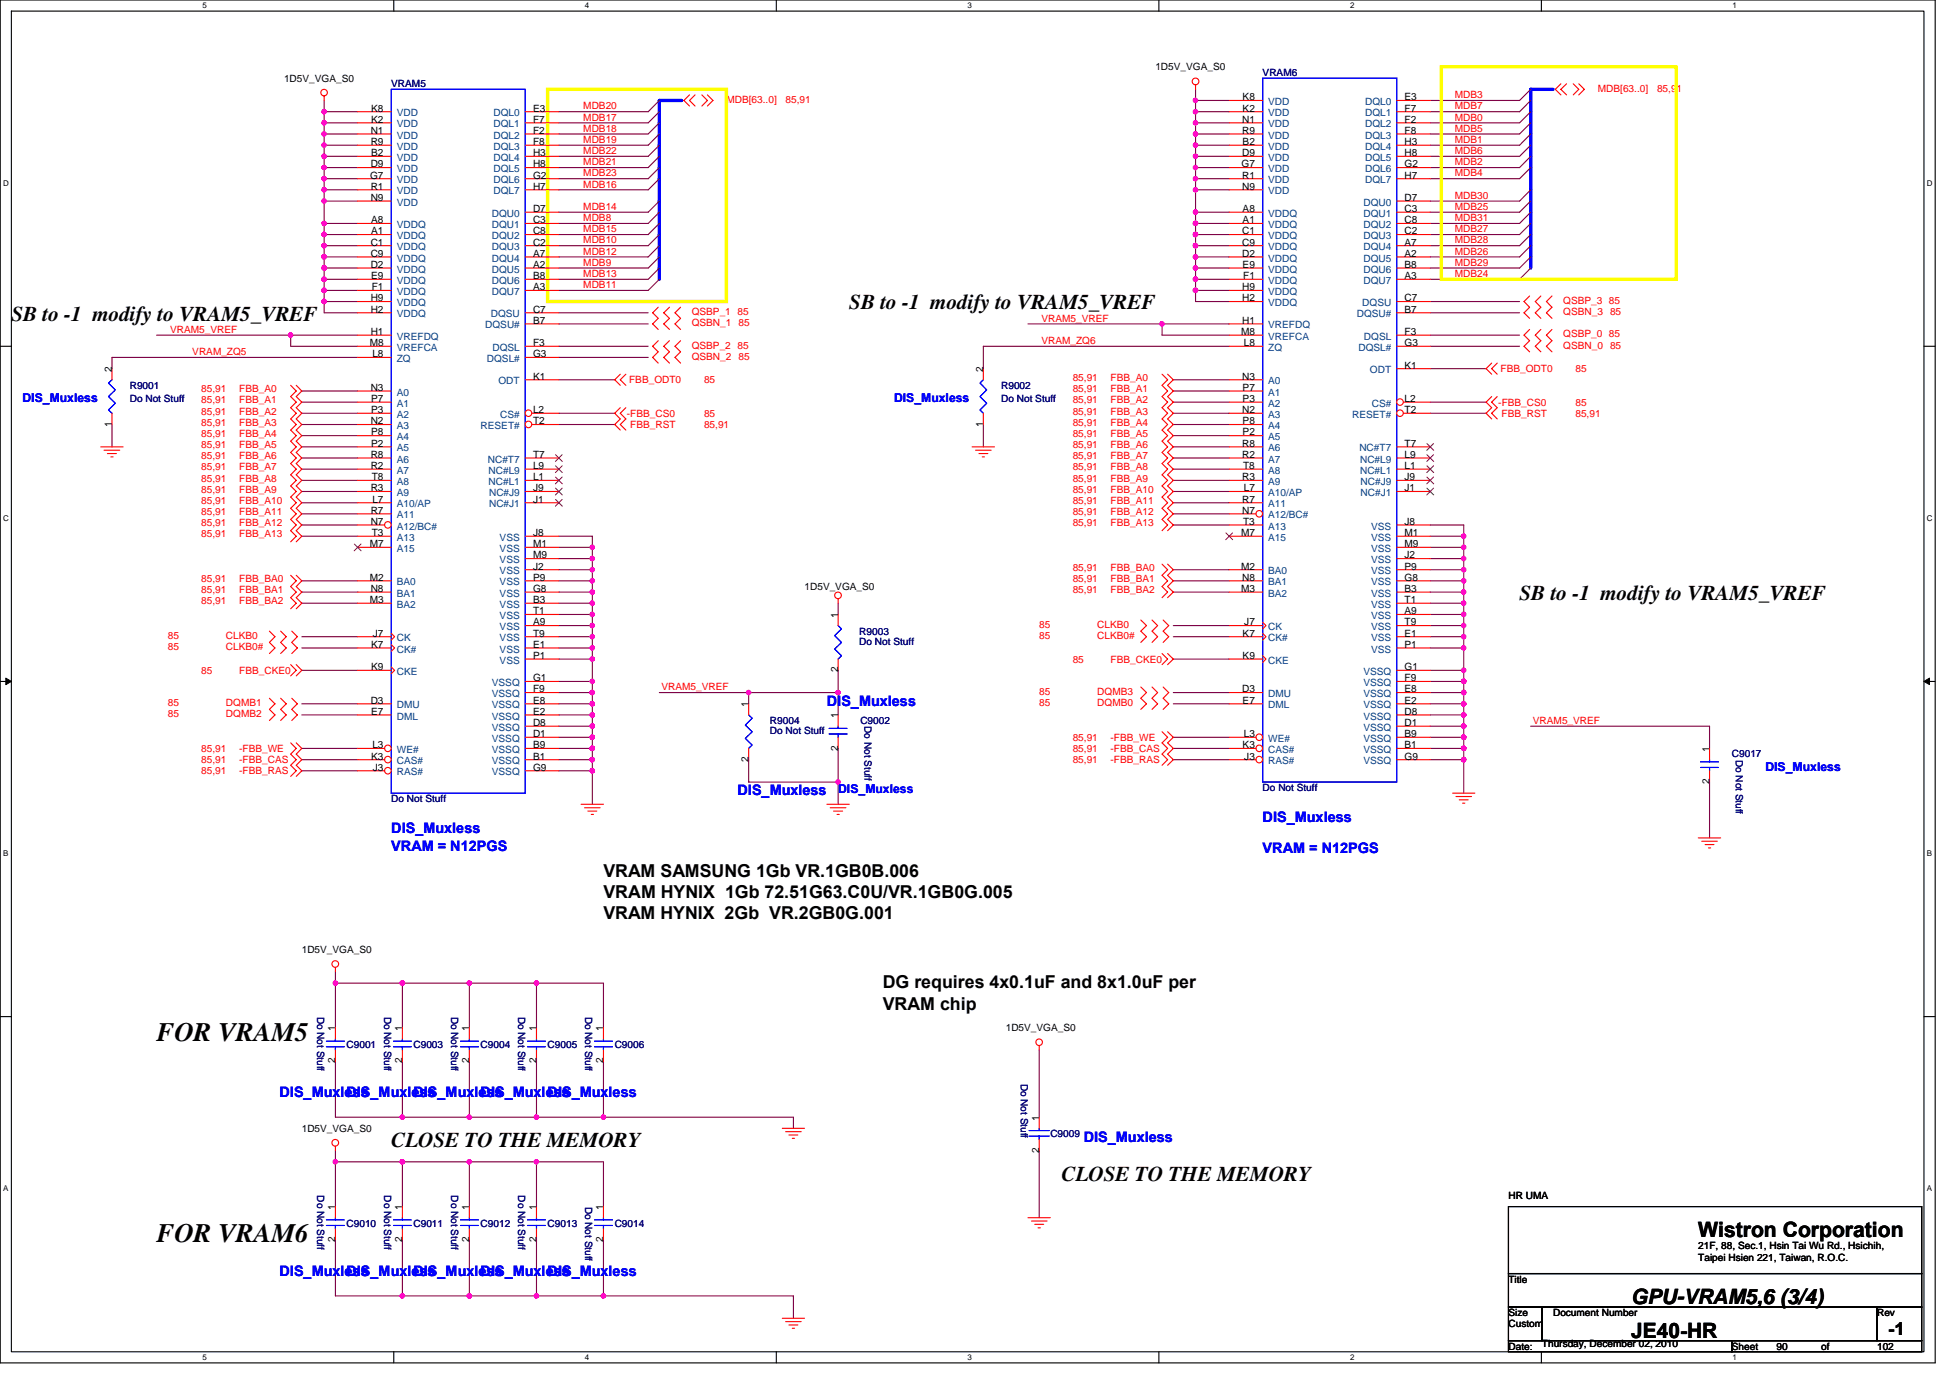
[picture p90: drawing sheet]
<svg xmlns="http://www.w3.org/2000/svg" width="297mm" height="210mm" viewBox="0 0 297 210" stroke-linecap="round" stroke-linejoin="round" font-family="sans-serif">
<defs><g id="words">
<g font-size="4.1">
<text x="23.9" y="158.5">FOR VRAM5</text>
<text x="23.9" y="189.1">FOR VRAM6</text>
</g>
<g font-size="3.2">
<text x="129.4" y="47.1">SB to -1 modify to VRAM5_VREF</text>
<text x="1.7" y="48.8">SB to -1 modify to VRAM5_VREF</text>
<text x="231.5" y="91.4">SB to -1 modify to VRAM5_VREF</text>
<text x="59.6" y="174.8">CLOSE TO THE MEMORY</text>
<text x="161.7" y="179.9">CLOSE TO THE MEMORY</text>
<text x="258.7" y="188.5">Wistron Corporation</text>
<text x="248.5" y="203.8">JE40-HR</text>
<text x="248.5" y="198.7">GPU-VRAM5,6 (3/4)</text>
</g>
<g font-size="2.7">
<text x="91.9" y="133.5">VRAM SAMSUNG 1Gb VR.1GB0B.006</text>
<text x="91.9" y="136.8">VRAM HYNIX 1Gb 72.51G63.C0U/VR.1GB0G.005</text>
<text x="91.9" y="140">VRAM HYNIX 2Gb VR.2GB0G.001</text>
<text x="134.5" y="150.6">DG requires 4x0.1uF and 8x1.0uF per</text>
<text x="134.5" y="153.8">VRAM chip</text>
<text x="287.6" y="203.3">-1</text>
</g>
<g font-size="2.2" fill="#00f">
<text x="126" y="107.5">DIS_Muxless</text>
<text x="112.3" y="121.2">DIS_Muxless</text>
<text x="192.3" y="125.2">DIS_Muxless</text>
<text x="59.6" y="126.9">DIS_Muxless</text>
<text x="59.6" y="129.7">VRAM = N12PGS</text>
<text x="192.3" y="130">VRAM = N12PGS</text>
<text x="42.6" y="167.1">DIS_Muxless</text>
<text x="52.8" y="167.1">DIS_Muxless</text>
<text x="63" y="167.1">DIS_Muxless</text>
<text x="73.2" y="167.1">DIS_Muxless</text>
<text x="83.4" y="167.1">DIS_Muxless</text>
<text x="165.1" y="173.9">DIS_Muxless</text>
<text x="42.6" y="194.3">DIS_Muxless</text>
<text x="52.8" y="194.3">DIS_Muxless</text>
<text x="63" y="194.3">DIS_Muxless</text>
<text x="73.2" y="194.3">DIS_Muxless</text>
<text x="83.4" y="194.3">DIS_Muxless</text>
</g>
<g font-size="1.9" fill="#00f">
<text x="3.4" y="61.3">DIS_Muxless</text>
<text x="136.2" y="61.3">DIS_Muxless</text>
<text x="268.9" y="117.5">DIS_Muxless</text>
<text x="127.7" y="120.9">DIS_Muxless</text>
</g>
<g font-size="1.5">
<text x="176" y="10.7">1D5V_VGA_S0</text>
<text x="43.3" y="12.4">1D5V_VGA_S0</text>
<text x="56.6" y="17">K8</text>
<text x="81.2" y="17">E3</text>
<text x="189.3" y="17">K2</text>
<text x="189.3" y="15.3">K8</text>
<text x="213.9" y="15.3">E3</text>
<text x="213.9" y="17">F7</text>
<text x="56.5" y="20.4">N1</text>
<text x="56.5" y="22.1">R9</text>
<text x="56.6" y="23.8">B2</text>
<text x="56.6" y="18.7">K2</text>
<text x="81.2" y="20.4">F2</text>
<text x="81.2" y="18.7">F7</text>
<text x="81.2" y="22.1">F8</text>
<text x="81.2" y="23.8">H3</text>
<text x="189.2" y="23.8">D9</text>
<text x="189.2" y="18.7">N1</text>
<text x="189.2" y="20.4">R9</text>
<text x="189.3" y="22.1">B2</text>
<text x="213.9" y="18.7">F2</text>
<text x="213.9" y="20.4">F8</text>
<text x="213.9" y="22.1">H3</text>
<text x="213.9" y="23.8">H8</text>
<text x="56.4" y="27.2">G7</text>
<text x="56.5" y="25.5">D9</text>
<text x="56.5" y="28.9">R1</text>
<text x="81.2" y="27.2">G2</text>
<text x="81.2" y="28.9">H7</text>
<text x="81.2" y="25.5">H8</text>
<text x="189.1" y="25.5">G7</text>
<text x="189.2" y="28.9">N9</text>
<text x="189.2" y="27.2">R1</text>
<text x="213.9" y="25.5">G2</text>
<text x="213.9" y="27.2">H7</text>
<text x="56.5" y="30.6">N9</text>
<text x="56.6" y="35.7">A1</text>
<text x="56.6" y="34">A8</text>
<text x="81.2" y="34">C3</text>
<text x="81.2" y="35.7">C8</text>
<text x="81.2" y="32.3">D7</text>
<text x="189.2" y="35.7">C1</text>
<text x="189.3" y="34">A1</text>
<text x="189.3" y="32.3">A8</text>
<text x="213.9" y="35.7">C2</text>
<text x="213.9" y="32.3">C3</text>
<text x="213.9" y="34">C8</text>
<text x="213.9" y="30.6">D7</text>
<text x="56.5" y="37.4">C1</text>
<text x="56.5" y="39.1">C9</text>
<text x="56.5" y="40.8">D2</text>
<text x="81.2" y="40.8">A2</text>
<text x="81.2" y="39.1">A7</text>
<text x="81.2" y="37.4">C2</text>
<text x="189.2" y="37.4">C9</text>
<text x="189.2" y="39.1">D2</text>
<text x="189.3" y="40.8">E9</text>
<text x="213.9" y="39.1">A2</text>
<text x="213.9" y="37.4">A7</text>
<text x="213.9" y="40.8">B8</text>
<text x="56.5" y="47.6">H2</text>
<text x="56.5" y="45.9">H9</text>
<text x="56.6" y="42.5">E9</text>
<text x="56.6" y="44.2">F1</text>
<text x="81.2" y="44.2">A3</text>
<text x="81.2" y="42.5">B8</text>
<text x="81.2" y="47.6">C7</text>
<text x="189.2" y="45.9">H2</text>
<text x="189.2" y="44.2">H9</text>
<text x="189.4" y="42.5">F1</text>
<text x="213.9" y="47.6">B7</text>
<text x="213.9" y="42.5">A3</text>
<text x="213.9" y="45.9">C7</text>
<text x="56.3" y="52.7">M8</text>
<text x="56.5" y="51">H1</text>
<text x="81.2" y="52.7">F3</text>
<text x="81.2" y="49.3">B7</text>
<text x="189.1" y="51">M8</text>
<text x="189.2" y="49.3">H1</text>
<text x="189.5" y="52.7">L8</text>
<text x="213.9" y="51">F3</text>
<text x="213.9" y="52.7">G3</text>
<text x="17" y="56.7" transform="rotate(-90 17 56.7)">2</text>
<text x="56.5" y="59.5">N3</text>
<text x="56.7" y="54.4">L8</text>
<text x="81.2" y="54.4">G3</text>
<text x="81.2" y="57.8">K1</text>
<text x="149.8" y="56.7" transform="rotate(-90 149.8 56.7)">2</text>
<text x="189.2" y="57.8">N3</text>
<text x="189.3" y="59.5">P7</text>
<text x="213.9" y="56.1">K1</text>
<text x="17" y="65" transform="rotate(-90 17 65)">1</text>
<text x="56.5" y="64.6">N2</text>
<text x="56.6" y="62.9">P3</text>
<text x="56.6" y="61.2">P7</text>
<text x="81.2" y="62.9">L2</text>
<text x="81.2" y="64.6">T2</text>
<text x="149.8" y="65" transform="rotate(-90 149.8 65)">1</text>
<text x="189.2" y="62.9">N2</text>
<text x="189.3" y="61.2">P3</text>
<text x="189.3" y="64.6">P8</text>
<text x="213.9" y="61.2">L2</text>
<text x="213.9" y="62.9">T2</text>
<text x="56.5" y="71.4">R2</text>
<text x="56.5" y="69.7">R8</text>
<text x="56.6" y="68.1">P2</text>
<text x="56.6" y="66.3">P8</text>
<text x="81.2" y="71.4">L9</text>
<text x="81.2" y="69.7">T7</text>
<text x="189.2" y="69.7">R2</text>
<text x="189.2" y="68.1">R8</text>
<text x="189.3" y="66.3">P2</text>
<text x="189.4" y="71.4">T8</text>
<text x="213.9" y="68.1">T7</text>
<text x="213.9" y="71.4">L1</text>
<text x="213.9" y="69.7">L9</text>
<text x="56.5" y="74.8">R3</text>
<text x="56.6" y="73.2">T8</text>
<text x="56.7" y="76.6">L7</text>
<text x="81.2" y="76.6">J1</text>
<text x="81.2" y="74.8">J9</text>
<text x="81.2" y="73.2">L1</text>
<text x="189.2" y="73.2">R3</text>
<text x="189.2" y="76.6">R7</text>
<text x="189.5" y="74.8">L7</text>
<text x="213.9" y="74.8">J1</text>
<text x="213.9" y="73.2">J9</text>
<text x="56.3" y="83.4">M7</text>
<text x="56.5" y="79.9">N7</text>
<text x="56.5" y="78.3">R7</text>
<text x="56.6" y="81.7">T3</text>
<text x="81.2" y="81.7">J8</text>
<text x="81.2" y="83.4">M1</text>
<text x="189.1" y="81.7">M7</text>
<text x="189.2" y="78.3">N7</text>
<text x="189.4" y="79.9">T3</text>
<text x="213.9" y="79.9">J8</text>
<text x="213.9" y="81.7">M1</text>
<text x="213.9" y="83.4">M9</text>
<text x="56.3" y="88.5">M2</text>
<text x="81.2" y="86.8">J2</text>
<text x="81.2" y="85.1">M9</text>
<text x="81.2" y="88.5">P9</text>
<text x="122.6" y="89.9">1D5V_VGA_S0</text>
<text x="189.1" y="86.8">M2</text>
<text x="189.2" y="88.5">N8</text>
<text x="213.9" y="88.5">G8</text>
<text x="213.9" y="85.1">J2</text>
<text x="213.9" y="86.8">P9</text>
<text x="56.3" y="91.9">M3</text>
<text x="56.5" y="90.2">N8</text>
<text x="81.2" y="95.3">A9</text>
<text x="81.2" y="91.9">B3</text>
<text x="81.2" y="90.2">G8</text>
<text x="81.2" y="93.6">T1</text>
<text x="127.7" y="94.1" transform="rotate(-90 127.7 94.1)">1</text>
<text x="189.1" y="90.2">M3</text>
<text x="189.5" y="95.3">J7</text>
<text x="213.9" y="93.6">A9</text>
<text x="213.9" y="90.2">B3</text>
<text x="213.9" y="91.9">T1</text>
<text x="213.9" y="95.3">T9</text>
<text x="56.6" y="98.7">K7</text>
<text x="56.8" y="97">J7</text>
<text x="81.2" y="98.7">E1</text>
<text x="81.2" y="100.4">P1</text>
<text x="81.2" y="97">T9</text>
<text x="189.3" y="97">K7</text>
<text x="189.3" y="100.4">K9</text>
<text x="213.9" y="97">E1</text>
<text x="213.9" y="98.7">P1</text>
<text x="56.5" y="107.2">D3</text>
<text x="56.6" y="102.1">K9</text>
<text x="81.2" y="107.2">E8</text>
<text x="81.2" y="105.5">F9</text>
<text x="81.2" y="103.8">G1</text>
<text x="114" y="107.7" transform="rotate(-90 114 107.7)">1</text>
<text x="127.7" y="102.4" transform="rotate(-90 127.7 102.4)">2</text>
<text x="189.2" y="105.5">D3</text>
<text x="189.3" y="107.2">E7</text>
<text x="213.9" y="107.2">E2</text>
<text x="213.9" y="105.5">E8</text>
<text x="213.9" y="103.8">F9</text>
<text x="213.9" y="102.1">G1</text>
<text x="56.6" y="108.9">E7</text>
<text x="56.7" y="114">L3</text>
<text x="81.2" y="114">B9</text>
<text x="81.2" y="112.3">D1</text>
<text x="81.2" y="110.6">D8</text>
<text x="81.2" y="108.9">E2</text>
<text x="127.7" y="109.4" transform="rotate(-90 127.7 109.4)">1</text>
<text x="189.3" y="114">K3</text>
<text x="189.5" y="112.3">L3</text>
<text x="213.9" y="114">B1</text>
<text x="213.9" y="112.3">B9</text>
<text x="213.9" y="110.6">D1</text>
<text x="213.9" y="108.9">D8</text>
<text x="56.6" y="115.7">K3</text>
<text x="56.8" y="117.4">J3</text>
<text x="81.2" y="115.7">B1</text>
<text x="81.2" y="117.4">G9</text>
<text x="114" y="116" transform="rotate(-90 114 116)">2</text>
<text x="127.7" y="114.3" transform="rotate(-90 127.7 114.3)">2</text>
<text x="189.5" y="115.7">J3</text>
<text x="213.9" y="115.7">G9</text>
<text x="260.4" y="119.4" transform="rotate(-90 260.4 119.4)">2</text>
<text x="260.4" y="114.5" transform="rotate(-90 260.4 114.5)">1</text>
<text x="46" y="145.2">1D5V_VGA_S0</text>
<text x="51.1" y="162" transform="rotate(-90 51.1 162)">2</text>
<text x="51.1" y="157.1" transform="rotate(-90 51.1 157.1)">1</text>
<text x="61.3" y="162" transform="rotate(-90 61.3 162)">2</text>
<text x="61.3" y="157.1" transform="rotate(-90 61.3 157.1)">1</text>
<text x="71.5" y="162" transform="rotate(-90 71.5 162)">2</text>
<text x="71.5" y="157.1" transform="rotate(-90 71.5 157.1)">1</text>
<text x="81.7" y="162" transform="rotate(-90 81.7 162)">2</text>
<text x="81.7" y="157.1" transform="rotate(-90 81.7 157.1)">1</text>
<text x="91.9" y="162" transform="rotate(-90 91.9 162)">2</text>
<text x="91.9" y="157.1" transform="rotate(-90 91.9 157.1)">1</text>
<text x="153.2" y="157.1">1D5V_VGA_S0</text>
<text x="46" y="172.4">1D5V_VGA_S0</text>
<text x="158.3" y="170.7" transform="rotate(-90 158.3 170.7)">1</text>
<text x="158.3" y="175.6" transform="rotate(-90 158.3 175.6)">2</text>
<text x="51.1" y="184.3" transform="rotate(-90 51.1 184.3)">1</text>
<text x="61.3" y="184.3" transform="rotate(-90 61.3 184.3)">1</text>
<text x="71.5" y="184.3" transform="rotate(-90 71.5 184.3)">1</text>
<text x="81.7" y="184.3" transform="rotate(-90 81.7 184.3)">1</text>
<text x="91.9" y="184.3" transform="rotate(-90 91.9 184.3)">1</text>
<text x="229.8" y="182.6">HR UMA</text>
<text x="51.1" y="189.2" transform="rotate(-90 51.1 189.2)">2</text>
<text x="61.3" y="189.2" transform="rotate(-90 61.3 189.2)">2</text>
<text x="71.5" y="189.2" transform="rotate(-90 71.5 189.2)">2</text>
<text x="81.7" y="189.2" transform="rotate(-90 81.7 189.2)">2</text>
<text x="91.9" y="189.2" transform="rotate(-90 91.9 189.2)">2</text>
<text x="258.7" y="190.3">21F, 88, Sec.1, Hsin Tai Wu Rd., Hsichih,</text>
<text x="229.8" y="195.4">Title</text>
<text x="258.7" y="192">Taipei Hsien 221, Taiwan, R.O.C.</text>
<text x="229.8" y="200.5">Size</text>
<text x="229.8" y="202.2">Custom</text>
<text x="236.6" y="200.5">Document Number</text>
<text x="285.9" y="200.5">Rev</text>
<text x="229.8" y="205.6">Date:</text>
<text x="234.9" y="205.3">Thursday, December 02, 2010</text>
<text x="263.8" y="205.6">Sheet</text>
<text x="270.6" y="205.6">90</text>
<text x="277.4" y="205.6">of</text>
<text x="285.9" y="205.6">102</text>
</g>
<g font-size="1.5" fill="#000080">
<text x="192.3" y="11.6">VRAM6</text>
<text x="59.6" y="13.3">VRAM5</text>
<text x="19.8" y="59.2">R9001</text>
<text x="152.5" y="59.2">R9002</text>
<text x="19.8" y="61.3">Do Not Stuff</text>
<text x="152.5" y="61.3">Do Not Stuff</text>
<text x="130.9" y="96.7">R9003</text>
<text x="130.9" y="98.2">Do Not Stuff</text>
<text x="117.3" y="110.3">R9004</text>
<text x="117.3" y="111.8">Do Not Stuff</text>
<text x="131.1" y="110.3">C9002</text>
<text x="131.7" y="110.6" transform="rotate(90 131.7 110.6)">Do Not Stuff</text>
<text x="263.8" y="115.4">C9017</text>
<text x="264.4" y="115.7" transform="rotate(90 264.4 115.7)">Do Not Stuff</text>
<text x="59.6" y="122.2">Do Not Stuff</text>
<text x="192.3" y="120.5">Do Not Stuff</text>
<text x="48.3" y="154.9" transform="rotate(90 48.3 154.9)">Do Not Stuff</text>
<text x="58.5" y="154.9" transform="rotate(90 58.5 154.9)">Do Not Stuff</text>
<text x="68.7" y="154.9" transform="rotate(90 68.7 154.9)">Do Not Stuff</text>
<text x="78.9" y="154.9" transform="rotate(90 78.9 154.9)">Do Not Stuff</text>
<text x="89.2" y="154.9" transform="rotate(90 89.2 154.9)">Do Not Stuff</text>
<text x="52.8" y="159.6">C9001</text>
<text x="63" y="159.6">C9003</text>
<text x="73.2" y="159.6">C9004</text>
<text x="83.4" y="159.6">C9005</text>
<text x="93.6" y="159.6">C9006</text>
<text x="155.5" y="165.1" transform="rotate(90 155.5 165.1)">Do Not Stuff</text>
<text x="160" y="173.2">C9009</text>
<text x="48.3" y="182.1" transform="rotate(90 48.3 182.1)">Do Not Stuff</text>
<text x="58.5" y="182.1" transform="rotate(90 58.5 182.1)">Do Not Stuff</text>
<text x="68.7" y="182.1" transform="rotate(90 68.7 182.1)">Do Not Stuff</text>
<text x="78.9" y="182.1" transform="rotate(90 78.9 182.1)">Do Not Stuff</text>
<text x="89.2" y="183.8" transform="rotate(90 89.2 183.8)">Do Not Stuff</text>
<text x="52.8" y="186.9">C9010</text>
<text x="63" y="186.9">C9011</text>
<text x="73.2" y="186.9">C9012</text>
<text x="83.4" y="186.9">C9013</text>
<text x="93.6" y="186.9">C9014</text>
</g>
<g font-size="1.5" fill="#004080">
<text x="60.4" y="17.7">VDD</text>
<text x="75.2" y="17.7">DQL0</text>
<text x="193.2" y="17.7">VDD</text>
<text x="193.2" y="16">VDD</text>
<text x="207.9" y="16">DQL0</text>
<text x="207.9" y="17.7">DQL1</text>
<text x="60.4" y="19.4">VDD</text>
<text x="60.4" y="21.1">VDD</text>
<text x="60.4" y="22.8">VDD</text>
<text x="75.2" y="21.1">DQL2</text>
<text x="75.2" y="19.4">DQL1</text>
<text x="75.2" y="22.8">DQL3</text>
<text x="193.2" y="22.8">VDD</text>
<text x="193.2" y="19.4">VDD</text>
<text x="193.2" y="21.1">VDD</text>
<text x="207.9" y="19.4">DQL2</text>
<text x="207.9" y="21.1">DQL3</text>
<text x="207.9" y="22.8">DQL4</text>
<text x="60.4" y="24.5">VDD</text>
<text x="60.4" y="26.2">VDD</text>
<text x="60.4" y="27.9">VDD</text>
<text x="60.4" y="29.6">VDD</text>
<text x="75.2" y="27.9">DQL6</text>
<text x="75.2" y="24.5">DQL4</text>
<text x="75.2" y="29.6">DQL7</text>
<text x="75.2" y="26.2">DQL5</text>
<text x="193.2" y="24.5">VDD</text>
<text x="193.2" y="26.2">VDD</text>
<text x="193.2" y="29.6">VDD</text>
<text x="193.2" y="27.9">VDD</text>
<text x="207.9" y="26.2">DQL6</text>
<text x="207.9" y="27.9">DQL7</text>
<text x="207.9" y="24.5">DQL5</text>
<text x="60.4" y="34.7">VDDQ</text>
<text x="60.4" y="31.3">VDD</text>
<text x="74.9" y="34.7">DQU1</text>
<text x="74.9" y="33">DQU0</text>
<text x="193.2" y="34.7">VDDQ</text>
<text x="193.2" y="33">VDDQ</text>
<text x="207.7" y="33">DQU1</text>
<text x="207.7" y="34.7">DQU2</text>
<text x="207.7" y="31.3">DQU0</text>
<text x="60.4" y="36.4">VDDQ</text>
<text x="60.4" y="38.1">VDDQ</text>
<text x="60.4" y="39.8">VDDQ</text>
<text x="60.4" y="41.5">VDDQ</text>
<text x="74.9" y="41.5">DQU5</text>
<text x="74.9" y="39.8">DQU4</text>
<text x="74.9" y="38.1">DQU3</text>
<text x="74.9" y="36.4">DQU2</text>
<text x="193.2" y="36.4">VDDQ</text>
<text x="193.2" y="38.1">VDDQ</text>
<text x="193.2" y="39.8">VDDQ</text>
<text x="193.2" y="41.5">VDDQ</text>
<text x="207.7" y="39.8">DQU5</text>
<text x="207.7" y="38.1">DQU4</text>
<text x="207.7" y="41.5">DQU6</text>
<text x="207.7" y="36.4">DQU3</text>
<text x="60.4" y="43.2">VDDQ</text>
<text x="60.4" y="44.9">VDDQ</text>
<text x="60.4" y="46.6">VDDQ</text>
<text x="74.9" y="44.9">DQU7</text>
<text x="74.9" y="43.2">DQU6</text>
<text x="193.2" y="43.2">VDDQ</text>
<text x="193.2" y="46.6">VDDQ</text>
<text x="193.2" y="44.9">VDDQ</text>
<text x="207.5" y="46.6">DQSU</text>
<text x="207.7" y="43.2">DQU7</text>
<text x="60.4" y="51.8">VREFDQ</text>
<text x="60.4" y="48.3">VDDQ</text>
<text x="60.4" y="53.4">VREFCA</text>
<text x="73.9" y="50">DQSU#</text>
<text x="74.8" y="48.3">DQSU</text>
<text x="75" y="53.4">DQSL</text>
<text x="193.2" y="50">VREFDQ</text>
<text x="193.2" y="53.4">ZQ</text>
<text x="193.2" y="51.8">VREFCA</text>
<text x="206.7" y="48.3">DQSU#</text>
<text x="206.9" y="53.4">DQSL#</text>
<text x="207.8" y="51.8">DQSL</text>
<text x="60.4" y="55.1">ZQ</text>
<text x="74.2" y="55.1">DQSL#</text>
<text x="75.9" y="58.5">ODT</text>
<text x="193.2" y="58.5">A0</text>
<text x="208.7" y="56.9">ODT</text>
<text x="60.4" y="65.4">A3</text>
<text x="60.4" y="60.3">A0</text>
<text x="60.4" y="63.6">A2</text>
<text x="60.4" y="62">A1</text>
<text x="73.2" y="65.4">RESET#</text>
<text x="76.2" y="63.6">CS#</text>
<text x="193.2" y="63.6">A3</text>
<text x="193.2" y="62">A2</text>
<text x="193.2" y="60.3">A1</text>
<text x="193.2" y="65.4">A4</text>
<text x="206" y="63.6">RESET#</text>
<text x="209" y="62">CS#</text>
<text x="60.4" y="68.8">A5</text>
<text x="60.4" y="67.1">A4</text>
<text x="60.4" y="70.5">A6</text>
<text x="74.3" y="70.5">NC#T7</text>
<text x="193.2" y="67.1">A5</text>
<text x="193.2" y="70.5">A7</text>
<text x="193.2" y="68.8">A6</text>
<text x="207.1" y="68.8">NC#T7</text>
<text x="207.2" y="70.5">NC#L9</text>
<text x="60.4" y="77.3">A10/AP</text>
<text x="60.4" y="72.2">A7</text>
<text x="60.4" y="75.6">A9</text>
<text x="60.4" y="73.9">A8</text>
<text x="74.4" y="73.9">NC#L1</text>
<text x="74.4" y="72.2">NC#L9</text>
<text x="74.5" y="77.3">NC#J1</text>
<text x="74.5" y="75.6">NC#J9</text>
<text x="193.2" y="75.6">A10/AP</text>
<text x="193.2" y="73.9">A9</text>
<text x="193.2" y="77.3">A11</text>
<text x="193.2" y="72.2">A8</text>
<text x="207.2" y="72.2">NC#L1</text>
<text x="207.3" y="75.6">NC#J1</text>
<text x="207.3" y="73.9">NC#J9</text>
<text x="60.4" y="80.7">A12/BC#</text>
<text x="60.4" y="79">A11</text>
<text x="60.4" y="82.4">A13</text>
<text x="76.1" y="82.4">VSS</text>
<text x="193.2" y="82.4">A15</text>
<text x="193.2" y="79">A12/BC#</text>
<text x="193.2" y="80.7">A13</text>
<text x="208.9" y="80.7">VSS</text>
<text x="208.9" y="82.4">VSS</text>
<text x="60.4" y="89.2">BA0</text>
<text x="60.4" y="84.1">A15</text>
<text x="76.1" y="87.5">VSS</text>
<text x="76.1" y="84.1">VSS</text>
<text x="76.1" y="85.8">VSS</text>
<text x="76.1" y="89.2">VSS</text>
<text x="193.2" y="87.5">BA0</text>
<text x="193.2" y="89.2">BA1</text>
<text x="208.9" y="89.2">VSS</text>
<text x="208.9" y="85.8">VSS</text>
<text x="208.9" y="84.1">VSS</text>
<text x="208.9" y="87.5">VSS</text>
<text x="60.4" y="92.6">BA2</text>
<text x="60.4" y="90.9">BA1</text>
<text x="76.1" y="96">VSS</text>
<text x="76.1" y="92.6">VSS</text>
<text x="76.1" y="90.9">VSS</text>
<text x="76.1" y="94.3">VSS</text>
<text x="193.2" y="96">CK</text>
<text x="193.2" y="90.9">BA2</text>
<text x="208.9" y="94.3">VSS</text>
<text x="208.9" y="90.9">VSS</text>
<text x="208.9" y="92.6">VSS</text>
<text x="208.9" y="96">VSS</text>
<text x="60.4" y="97.7">CK</text>
<text x="60.4" y="99.4">CK#</text>
<text x="76.1" y="99.4">VSS</text>
<text x="76.1" y="101.1">VSS</text>
<text x="76.1" y="97.7">VSS</text>
<text x="193.2" y="97.7">CK#</text>
<text x="193.2" y="101.1">CKE</text>
<text x="208.9" y="97.7">VSS</text>
<text x="208.9" y="99.4">VSS</text>
<text x="60.4" y="107.9">DMU</text>
<text x="60.4" y="102.8">CKE</text>
<text x="74.9" y="107.9">VSSQ</text>
<text x="74.9" y="106.2">VSSQ</text>
<text x="74.9" y="104.5">VSSQ</text>
<text x="193.2" y="106.2">DMU</text>
<text x="193.2" y="107.9">DML</text>
<text x="207.7" y="107.9">VSSQ</text>
<text x="207.7" y="106.2">VSSQ</text>
<text x="207.7" y="104.5">VSSQ</text>
<text x="207.7" y="102.8">VSSQ</text>
<text x="60.4" y="109.6">DML</text>
<text x="74.9" y="113">VSSQ</text>
<text x="74.9" y="111.3">VSSQ</text>
<text x="74.9" y="109.6">VSSQ</text>
<text x="193.2" y="113">WE#</text>
<text x="207.7" y="113">VSSQ</text>
<text x="207.7" y="111.3">VSSQ</text>
<text x="207.7" y="109.6">VSSQ</text>
<text x="60.4" y="118.1">RAS#</text>
<text x="60.4" y="116.4">CAS#</text>
<text x="60.4" y="114.7">WE#</text>
<text x="74.9" y="116.4">VSSQ</text>
<text x="74.9" y="114.7">VSSQ</text>
<text x="74.9" y="118.1">VSSQ</text>
<text x="193.2" y="116.4">RAS#</text>
<text x="193.2" y="114.7">CAS#</text>
<text x="207.7" y="114.7">VSSQ</text>
<text x="207.7" y="116.4">VSSQ</text>
</g>
<g font-size="1.5" fill="#f00">
<text x="88.9" y="16.7">MDB20</text>
<text x="110.7" y="15.7">MDB[63..0]</text>
<text x="119.7" y="15.7">85,91</text>
<text x="221.6" y="15">MDB3</text>
<text x="221.6" y="16.7">MDB7</text>
<text x="243.4" y="14">MDB[63..0]</text>
<text x="252.4" y="14">85,91</text>
<text x="88.9" y="21.8">MDB19</text>
<text x="88.9" y="20.1">MDB18</text>
<text x="88.9" y="18.4">MDB17</text>
<text x="88.9" y="23.5">MDB22</text>
<text x="221.6" y="20.1">MDB5</text>
<text x="221.6" y="23.5">MDB6</text>
<text x="221.6" y="21.8">MDB1</text>
<text x="221.6" y="18.4">MDB0</text>
<text x="88.9" y="25.2">MDB21</text>
<text x="88.9" y="28.6">MDB16</text>
<text x="88.9" y="26.9">MDB23</text>
<text x="221.6" y="26.9">MDB4</text>
<text x="221.6" y="25.2">MDB2</text>
<text x="88.9" y="35.4">MDB15</text>
<text x="88.9" y="32">MDB14</text>
<text x="88.9" y="33.7">MDB8</text>
<text x="221.6" y="32">MDB25</text>
<text x="221.6" y="30.3">MDB30</text>
<text x="221.6" y="33.7">MDB31</text>
<text x="221.6" y="35.4">MDB27</text>
<text x="88.9" y="38.8">MDB12</text>
<text x="88.9" y="40.5">MDB9</text>
<text x="88.9" y="37.1">MDB10</text>
<text x="221.6" y="38.8">MDB26</text>
<text x="221.6" y="37.1">MDB28</text>
<text x="221.6" y="40.5">MDB29</text>
<text x="88.9" y="42.2">MDB13</text>
<text x="88.9" y="43.9">MDB11</text>
<text x="221.6" y="42.2">MDB24</text>
<text x="238.1" y="46.3">QSBP_3 85</text>
<text x="25.9" y="50.7">VRAM5_VREF</text>
<text x="105.4" y="53.1">QSBP_2 85</text>
<text x="105.4" y="48">QSBP_1 85</text>
<text x="105.4" y="49.7">QSBN_1</text>
<text x="112.5" y="49.7">85</text>
<text x="158.6" y="52.4">VRAM_ZQ6</text>
<text x="158.6" y="49">VRAM5_VREF</text>
<text x="238.1" y="53.1">QSBN_0</text>
<text x="238.1" y="51.4">QSBP_0 85</text>
<text x="238.1" y="48">QSBN_3</text>
<text x="245.3" y="53.1">85</text>
<text x="245.3" y="48">85</text>
<text x="29.3" y="54.1">VRAM_ZQ5</text>
<text x="30.7" y="59.7">85,91</text>
<text x="36.4" y="59.7">FBB_A0</text>
<text x="95.8" y="58.4">FBB_ODT0</text>
<text x="105.4" y="54.8">QSBN_2</text>
<text x="107.2" y="58.4">85</text>
<text x="112.5" y="54.8">85</text>
<text x="163.4" y="58">85,91</text>
<text x="163.4" y="59.7">85,91</text>
<text x="169.2" y="58">FBB_A0</text>
<text x="169.2" y="59.7">FBB_A1</text>
<text x="228.6" y="56.7">FBB_ODT0</text>
<text x="240" y="56.7">85</text>
<text x="30.7" y="61.4">85,91</text>
<text x="30.7" y="63.1">85,91</text>
<text x="30.7" y="64.9">85,91</text>
<text x="36.4" y="61.4">FBB_A1</text>
<text x="36.4" y="63.1">FBB_A2</text>
<text x="36.4" y="64.9">FBB_A3</text>
<text x="95.5" y="63.5">-FBB_CS0</text>
<text x="96" y="65.2">FBB_RST</text>
<text x="107.2" y="63.5">85</text>
<text x="107.2" y="65.2">85,91</text>
<text x="163.4" y="61.4">85,91</text>
<text x="163.4" y="63.1">85,91</text>
<text x="163.4" y="64.9">85,91</text>
<text x="169.2" y="61.4">FBB_A2</text>
<text x="169.2" y="63.1">FBB_A3</text>
<text x="169.2" y="64.9">FBB_A4</text>
<text x="228.2" y="61.8">-FBB_CS0</text>
<text x="228.7" y="63.5">FBB_RST</text>
<text x="240" y="61.8">85</text>
<text x="240" y="63.5">85,91</text>
<text x="30.7" y="66.5">85,91</text>
<text x="30.7" y="68.2">85,91</text>
<text x="30.7" y="70">85,91</text>
<text x="30.7" y="71.6">85,91</text>
<text x="36.4" y="66.5">FBB_A4</text>
<text x="36.4" y="68.2">FBB_A5</text>
<text x="36.4" y="70">FBB_A6</text>
<text x="36.4" y="71.6">FBB_A7</text>
<text x="163.4" y="66.5">85,91</text>
<text x="163.4" y="68.2">85,91</text>
<text x="163.4" y="70">85,91</text>
<text x="163.4" y="71.6">85,91</text>
<text x="169.2" y="66.5">FBB_A5</text>
<text x="169.2" y="68.2">FBB_A6</text>
<text x="169.2" y="70">FBB_A7</text>
<text x="169.2" y="71.6">FBB_A8</text>
<text x="30.7" y="73.4">85,91</text>
<text x="30.7" y="75.1">85,91</text>
<text x="30.7" y="76.8">85,91</text>
<text x="36.4" y="73.4">FBB_A8</text>
<text x="36.4" y="75.1">FBB_A9</text>
<text x="36.4" y="76.8">FBB_A10</text>
<text x="163.4" y="73.4">85,91</text>
<text x="163.4" y="75.1">85,91</text>
<text x="163.4" y="76.8">85,91</text>
<text x="169.2" y="73.4">FBB_A9</text>
<text x="169.2" y="75.1">FBB_A10</text>
<text x="169.2" y="76.8">FBB_A11</text>
<text x="30.7" y="81.9">85,91</text>
<text x="30.7" y="78.5">85,91</text>
<text x="30.7" y="80.2">85,91</text>
<text x="36.4" y="81.9">FBB_A13</text>
<text x="36.4" y="78.5">FBB_A11</text>
<text x="36.4" y="80.2">FBB_A12</text>
<text x="163.4" y="80.2">85,91</text>
<text x="163.4" y="78.5">85,91</text>
<text x="169.2" y="80.2">FBB_A13</text>
<text x="169.2" y="78.5">FBB_A12</text>
<text x="30.7" y="88.7">85,91</text>
<text x="36.4" y="88.7">FBB_BA0</text>
<text x="163.4" y="87">85,91</text>
<text x="163.4" y="88.7">85,91</text>
<text x="169.2" y="87">FBB_BA0</text>
<text x="169.2" y="88.7">FBB_BA1</text>
<text x="30.7" y="90.4">85,91</text>
<text x="30.7" y="92.1">85,91</text>
<text x="36.4" y="90.4">FBB_BA1</text>
<text x="36.4" y="92.1">FBB_BA2</text>
<text x="158.3" y="95.7">85</text>
<text x="163.4" y="90.4">85,91</text>
<text x="167.1" y="95.7">CLKB0</text>
<text x="169.2" y="90.4">FBB_BA2</text>
<text x="25.6" y="99.1">85</text>
<text x="25.6" y="97.3">85</text>
<text x="34.4" y="99.1">CLKB0#</text>
<text x="34.4" y="97.3">CLKB0</text>
<text x="158.3" y="97.3">85</text>
<text x="163.4" y="100.9">85</text>
<text x="167.1" y="97.3">CLKB0#</text>
<text x="169.2" y="100.9">FBB_CKE0</text>
<text x="25.6" y="107.6">85</text>
<text x="30.7" y="102.6">85</text>
<text x="34.4" y="107.6">DQMB1</text>
<text x="36.4" y="102.6">FBB_CKE0</text>
<text x="100.8" y="105.2">VRAM5_VREF</text>
<text x="158.3" y="105.9">85</text>
<text x="158.3" y="107.6">85</text>
<text x="167.1" y="105.9">DQMB3</text>
<text x="167.1" y="107.6">DQMB0</text>
<text x="25.6" y="109.3">85</text>
<text x="34.4" y="109.3">DQMB2</text>
<text x="163.4" y="112.8">85,91</text>
<text x="169.2" y="112.8">-FBB_WE</text>
<text x="233.5" y="110.3">VRAM5_VREF</text>
<text x="30.7" y="117.9">85,91</text>
<text x="30.7" y="116.2">85,91</text>
<text x="30.7" y="114.5">85,91</text>
<text x="36.4" y="117.9">-FBB_RAS</text>
<text x="36.4" y="116.2">-FBB_CAS</text>
<text x="36.4" y="114.5">-FBB_WE</text>
<text x="163.4" y="116.2">85,91</text>
<text x="163.4" y="114.5">85,91</text>
<text x="169.2" y="116.2">-FBB_RAS</text>
<text x="169.2" y="114.5">-FBB_CAS</text>
</g>
<g font-size="1.2">
<text x="30.9" y="1.2">5</text>
<text x="89.1" y="1.2">4</text>
<text x="147.4" y="1.2">3</text>
<text x="205.7" y="1.2">2</text>
<text x="263.9" y="1.2">1</text>
<text x=".5" y="28.3">D</text>
<text x="293.5" y="28.3">D</text>
<text x=".5" y="79.4">C</text>
<text x="293.5" y="79.4">C</text>
<text x=".5" y="130.4">B</text>
<text x="293.5" y="130.4">B</text>
<text x=".5" y="181.5">A</text>
<text x="293.5" y="181.5">A</text>
<text x="30.9" y="207.2">5</text>
<text x="89.1" y="207.2">4</text>
<text x="147.4" y="207.2">3</text>
<text x="205.7" y="207.2">2</text>
<text x="263.9" y="207.2">1</text>
</g>
</g></defs>
<path d="M0 0h294.8v207.6h-294.8zM1.7 1.7h291.4v204.2h-291.4z" fill="none" stroke="#000" stroke-width=".17"/>
<g fill="#fff">
<path d="M30.9 .2h.6v1.3h-.6z"/>
<path d="M30.9 206.1h.6v1.3h-.6z"/>
</g>
<path d="M60 0v1.7M60 205.9v1.7" fill="none" stroke="#000" stroke-width=".17"/>
<g fill="#fff">
<path d="M89.1 .2h.7v1.3h-.7z"/>
<path d="M89.1 206.1h.7v1.3h-.7z"/>
</g>
<path d="M118.3 0v1.7M118.3 205.9v1.7" fill="none" stroke="#000" stroke-width=".17"/>
<g fill="#fff">
<path d="M147.4 .2h.6v1.3h-.6z"/>
<path d="M147.4 206.1h.6v1.3h-.6z"/>
</g>
<path d="M176.5 0v1.7M176.5 205.9v1.7" fill="none" stroke="#000" stroke-width=".17"/>
<g fill="#fff">
<path d="M205.7 .2h.6v1.3h-.6z"/>
<path d="M205.7 206.1h.6v1.3h-.6z"/>
</g>
<path d="M234.8 0v1.7M234.8 205.9v1.7" fill="none" stroke="#000" stroke-width=".17"/>
<g fill="#fff">
<path d="M263.9 .2h.7v1.3h-.7z"/>
<path d="M263.9 206.1h.7v1.3h-.7z"/>
<path d="M.5 27.2h.8v1.4h-.8z"/>
<path d="M293.5 27.2h.8v1.4h-.8z"/>
<path d="M.5 78.3h.8v1.3h-.8z"/>
<path d="M293.5 78.3h.8v1.3h-.8z"/>
</g>
<path d="M0 52.7h1.7M293.1 52.7h1.7" fill="none" stroke="#000" stroke-width=".17"/>
<g fill="#fff">
<path d="M.5 129.3h.7v1.4h-.7z"/>
<path d="M293.5 129.3h.8v1.4h-.8z"/>
</g>
<path d="M0 103.8h1.7M293.1 103.8h1.7" fill="none" stroke="#000" stroke-width=".17"/>
<path d="M.9 103.3l.8 .5-.8 .5zM293.1 103.8l.8-.5v1z" fill="#000" stroke="#000" stroke-width=".15"/>
<g fill="#fff">
<path d="M.5 180.4h.7v1.3h-.7z"/>
<path d="M293.5 180.4h.8v1.3h-.8z"/>
</g>
<path d="M0 154.9h1.7M293.1 154.9h1.7M229.8 199.1h5.1v5.1h-5.1zM229.8 183.8h62.9v10.2h-62.9zM229.8 194h62.9v5.1h-62.9zM234.9 199.1h51v5.1h-51zM285.9 199.1h6.8v5.1h-6.8zM229.8 204.2h34v1.7h-34zM263.8 204.2h28.9v1.7h-28.9z" fill="none" stroke="#000" stroke-width=".17"/>
<g fill="none" stroke="#800040" stroke-width=".17">
<path d="M49.4 18.7h5.1M49.4 17h5.1M49.4 15.3v32.3h5.1M100.4 17l-1.7 1.7h-13.6M100.4 18.7l-1.7 1.7h-13.6M100.4 15.3l-1.7 1.7h-13.6M182.1 13.6v32.3h5.1M182.1 18.7h5.1M182.1 15.3h5.1M182.1 17h5.1M233.2 17l-1.7 1.7h-13.6M233.2 18.7l-1.7 1.7h-13.6"/>
<path d="M233.2 13.6l-1.7 1.7h-13.6M233.2 15.3l-1.7 1.7h-13.6M49.4 20.4h5.1M49.4 28.9h5.1M49.4 25.5h5.1M49.4 27.2h5.1M49.4 22.1h5.1M49.4 23.8h5.1M49.4 37.4h5.1M49.4 39.1h5.1M49.4 34h5.1M49.4 35.7h5.1"/>
<path d="M49.4 30.6h5.1M100.4 39.1l-1.7 1.7h-13.6M100.4 27.2l-1.7 1.7h-13.6M100.4 23.8l-1.7 1.7h-13.6M100.4 25.5l-1.7 1.7h-13.6M100.4 20.4l-1.7 1.7h-13.6M100.4 22.1l-1.7 1.7h-13.6M100.4 30.6l-1.7 1.7h-13.6M100.4 35.7l-1.7 1.7h-13.6M100.4 37.4l-1.7 1.7h-13.6M100.4 32.3l-1.7 1.7h-13.6M100.4 34l-1.7 1.7h-13.6"/>
<path d="M182.1 20.4h5.1M182.1 28.9h5.1M182.1 25.5h5.1M182.1 27.2h5.1M182.1 22.1h5.1M182.1 23.8h5.1M182.1 32.3h5.1M182.1 37.4h5.1M182.1 39.1h5.1M182.1 34h5.1M182.1 35.7h5.1M233.2 39.1l-1.7 1.7h-13.6"/>
<path d="M233.2 23.8l-1.7 1.7h-13.6M233.2 25.5l-1.7 1.7h-13.6M233.2 20.4l-1.7 1.7h-13.6M233.2 22.1l-1.7 1.7h-13.6M233.2 30.6l-1.7 1.7h-13.6M233.2 35.7l-1.7 1.7h-13.6M233.2 37.4l-1.7 1.7h-13.6M233.2 32.3l-1.7 1.7h-13.6M233.2 34l-1.7 1.7h-13.6M233.2 28.9l-1.7 1.7h-13.6M23.9 51.1h30.6M44.3 51.1v1.6h10.2"/>
<path d="M46 59.6h8.5M49.4 44.2h5.1M49.4 45.9h5.1M49.4 40.8h5.1M49.4 42.5h5.1M54.5 54.4h-37.4v1.8M85.1 54.4h13.6M85.1 52.7h13.6M85.1 47.6h13.6M85.1 57.8h8.5M85.1 49.3h13.6M100.4 42.5l-1.7 1.7h-13.6"/>
<path d="M100.4 40.8l-1.7 1.7h-13.6M156.6 49.3h30.6M177 49.3v1.8h10.2M178.7 59.6h8.5M178.7 57.8h8.5M182.1 44.2h5.1M182.1 40.8h5.1M182.1 42.5h5.1M187.2 52.7h-37.4v3.5M217.9 52.7h13.6M217.9 45.9h13.6M217.9 47.6h13.6"/>
<path d="M217.9 56.2h8.5M217.9 51.1h13.6M233.2 40.8l-1.7 1.7h-13.6M17.1 64.7v3.4M46 80h8.5M46 66.4h8.5M46 68.1h8.5M46 69.8h8.5M46 71.5h8.5M46 73.2h8.5M46 74.9h8.5M46 76.6h8.5"/>
<path d="M46 78.3h8.5M46 61.3h8.5M46 62.9h8.5M46 64.7h8.5M85.1 62.9h8.5M85.1 64.7h8.5M149.8 64.7v3.4M178.7 80h8.5M178.7 66.4h8.5M178.7 68.1h8.5M178.7 69.8h8.5M178.7 71.5h8.5"/>
<path d="M178.7 73.2h8.5M178.7 74.9h8.5M178.7 76.6h8.5M178.7 78.3h8.5M178.7 61.3h8.5M178.7 62.9h8.5M178.7 64.7h8.5M217.9 80h5.1v40.8M217.9 61.3h8.5M217.9 62.9h8.5M46 97h8.5M46 98.7h8.5"/>
<path d="M46 90.2h8.5M46 91.9h8.5M46 88.5h8.5M46 81.7h8.5M85.1 97h5.1M85.1 98.7h5.1M85.1 95.3h5.1M85.1 90.2h5.1M85.1 91.9h5.1M85.1 86.8h5.1M85.1 88.5h5.1M85.1 93.6h5.1"/>
<path d="M85.1 83.4h5.1M85.1 85.1h5.1M85.1 81.7h5.1v40.8M127.7 91.9v1.7M178.7 97h8.5M178.7 95.3h8.5M178.7 90.2h8.5M178.7 86.8h8.5M178.7 88.5h8.5M217.9 97h5.1M217.9 98.7h5.1M217.9 95.3h5.1"/>
<path d="M217.9 90.2h5.1M217.9 91.9h5.1M217.9 86.8h5.1M217.9 88.5h5.1M217.9 93.6h5.1M217.9 83.4h5.1M217.9 85.1h5.1M217.9 81.7h5.1M46 114h8.5M46 115.7h8.5M46 102.1h8.5M46 107.2h8.5"/>
<path d="M46 108.9h8.5M46 117.4h8.5M85.1 114h5.1M85.1 115.7h5.1M85.1 110.6h5.1M85.1 112.3h5.1M85.1 107.2h5.1M85.1 108.9h5.1M85.1 103.8h5.1M85.1 105.5h5.1M85.1 117.4h5.1M85.1 100.4h5.1"/>
<path d="M100.4 105.5h27.3M114 105.5v1.7M114 115.7v3.4h13.7M127.7 102.1v6.8M127.7 114v8.5M178.7 114h8.5M178.7 115.7h8.5M178.7 112.3h8.5M178.7 107.2h8.5M178.7 105.5h8.5M178.7 100.4h8.5M217.9 114h5.1"/>
<path d="M217.9 115.7h5.1M217.9 110.6h5.1M217.9 112.3h5.1M217.9 102.1h5.1M217.9 107.2h5.1M217.9 108.9h5.1M217.9 103.8h5.1M217.9 105.5h5.1M233.2 110.6h27.2v3.4M260.4 119.1v8.5M51.1 149.8h40.8v6.7M51.1 148v8.5"/>
<path d="M61.3 149.8v6.7M71.5 149.8v6.7M81.7 149.8v6.7M158.3 160v10.2M51.1 161.7v8.5h69.8v1.7M51.1 177h40.8v6.8M51.1 175.3v8.5M61.3 161.7v8.5M61.3 177v6.8M71.5 161.7v8.5M71.5 177v6.8M81.7 161.7v8.5"/>
<path d="M81.7 177v6.8M91.9 161.7v8.5M158.3 175.3v10.2M51.1 188.9v8.5h69.8v3.4M61.3 188.9v8.5M71.5 188.9v8.5M81.7 188.9v8.5M91.9 188.9v8.5"/>
</g>
<g fill="#f0f" stroke="#f0f" stroke-width=".17">
<circle cx="223" cy="90.2" r=".33"/>
<circle cx="223" cy="81.7" r=".33"/>
<circle cx="223" cy="112.3" r=".33"/>
<circle cx="223" cy="115.7" r=".33"/>
<circle cx="223" cy="93.6" r=".33"/>
<circle cx="223" cy="97" r=".33"/>
<circle cx="223" cy="95.3" r=".33"/>
<circle cx="223" cy="103.8" r=".33"/>
<circle cx="223" cy="102.1" r=".33"/>
<circle cx="223" cy="83.4" r=".33"/>
<circle cx="223" cy="91.9" r=".33"/>
<circle cx="223" cy="86.8" r=".33"/>
<circle cx="223" cy="85.1" r=".33"/>
<circle cx="223" cy="88.5" r=".33"/>
<circle cx="90.2" cy="112.3" r=".33"/>
<circle cx="90.2" cy="110.6" r=".33"/>
<circle cx="90.2" cy="117.4" r=".33"/>
<circle cx="90.2" cy="115.7" r=".33"/>
<circle cx="90.2" cy="108.9" r=".33"/>
<circle cx="90.2" cy="107.2" r=".33"/>
<circle cx="90.2" cy="114" r=".33"/>
<circle cx="90.2" cy="105.5" r=".33"/>
<circle cx="90.2" cy="100.4" r=".33"/>
<circle cx="91.9" cy="197.4" r=".33"/>
<circle cx="223" cy="114" r=".33"/>
<circle cx="223" cy="107.2" r=".33"/>
<circle cx="223" cy="105.5" r=".33"/>
<circle cx="223" cy="110.6" r=".33"/>
<circle cx="223" cy="108.9" r=".33"/>
<circle cx="223" cy="98.7" r=".33"/>
<circle cx="182.1" cy="28.9" r=".33"/>
<circle cx="71.5" cy="197.4" r=".33"/>
<circle cx="61.3" cy="197.4" r=".33"/>
<circle cx="81.7" cy="197.4" r=".33"/>
<circle cx="61.3" cy="177" r=".33"/>
<circle cx="51.1" cy="177" r=".33"/>
<circle cx="71.5" cy="177" r=".33"/>
<circle cx="81.7" cy="177" r=".33"/>
<circle cx="81.7" cy="149.7" r=".33"/>
<circle cx="61.3" cy="170.2" r=".33"/>
<circle cx="81.7" cy="170.2" r=".33"/>
<circle cx="71.5" cy="149.7" r=".33"/>
<circle cx="61.3" cy="149.7" r=".33"/>
<circle cx="51.1" cy="149.7" r=".33"/>
<circle cx="71.5" cy="170.2" r=".33"/>
<circle cx="182.1" cy="17" r=".33"/>
<circle cx="182.1" cy="44.2" r=".33"/>
<circle cx="182.1" cy="42.5" r=".33"/>
<circle cx="182.1" cy="25.5" r=".33"/>
<circle cx="182.1" cy="37.4" r=".33"/>
<circle cx="182.1" cy="35.7" r=".33"/>
<circle cx="182.1" cy="23.8" r=".33"/>
<circle cx="182.1" cy="27.2" r=".33"/>
<circle cx="182.1" cy="34" r=".33"/>
<circle cx="182.1" cy="18.7" r=".33"/>
<circle cx="182.1" cy="22.1" r=".33"/>
<circle cx="182.1" cy="40.8" r=".33"/>
<circle cx="182.1" cy="20.4" r=".33"/>
<circle cx="182.1" cy="39.1" r=".33"/>
<circle cx="182.1" cy="15.3" r=".33"/>
<circle cx="182.1" cy="32.3" r=".33"/>
<circle cx="49.4" cy="18.7" r=".33"/>
<circle cx="49.4" cy="45.9" r=".33"/>
<circle cx="49.4" cy="44.2" r=".33"/>
<circle cx="49.4" cy="27.2" r=".33"/>
<circle cx="49.4" cy="39.1" r=".33"/>
<circle cx="49.4" cy="37.4" r=".33"/>
<circle cx="49.4" cy="25.5" r=".33"/>
<circle cx="49.4" cy="28.9" r=".33"/>
<circle cx="49.4" cy="35.7" r=".33"/>
<circle cx="49.4" cy="34" r=".33"/>
<circle cx="49.4" cy="20.4" r=".33"/>
<circle cx="49.4" cy="23.8" r=".33"/>
<circle cx="49.4" cy="42.5" r=".33"/>
<circle cx="49.4" cy="22.1" r=".33"/>
<circle cx="49.4" cy="40.8" r=".33"/>
<circle cx="49.4" cy="17" r=".33"/>
<circle cx="90.2" cy="91.9" r=".33"/>
<circle cx="90.2" cy="83.4" r=".33"/>
<circle cx="90.2" cy="95.3" r=".33"/>
<circle cx="90.2" cy="98.7" r=".33"/>
<circle cx="90.2" cy="97" r=".33"/>
<circle cx="90.2" cy="103.8" r=".33"/>
<circle cx="90.2" cy="85.1" r=".33"/>
<circle cx="90.2" cy="93.6" r=".33"/>
<circle cx="90.2" cy="88.5" r=".33"/>
<circle cx="90.2" cy="86.8" r=".33"/>
<circle cx="90.2" cy="90.2" r=".33"/>
<circle cx="91.9" cy="170.2" r=".33"/>
<circle cx="49.4" cy="30.6" r=".33"/>
<circle cx="127.7" cy="105.5" r=".33"/>
<circle cx="114" cy="105.5" r=".33"/>
<circle cx="127.7" cy="119.1" r=".33"/>
<circle cx="44.3" cy="51" r=".33"/>
<circle cx="177" cy="49.3" r=".33"/>
</g>
<path d="M103.8 15.3h-3.4v27.2M236.6 13.6h-3.4v27.2" fill="none" stroke="#00f" stroke-width=".51"/>
<g fill="none" stroke="#f00" stroke-width=".17">
<path d="M49.4 14.6v.7M80 17h5.1M80 18.7h5.1M105 14.5l-.8 .8 .8 .9M105.9 14.5l-.9 .8 .9 .9M106.9 14.5l.9 .8-.9 .9M107.8 14.5l.8 .8-.8 .9M182.1 12.9v.7M237.8 12.8l-.9 .8 .9 .9M238.6 12.8l-.8 .8 .8 .9M239.6 12.8l.9 .8-.9 .9M240.5 12.8l.8 .8-.8 .9"/>
<path d="M54.5 35.7h5.1M54.5 39.1h5.1M54.5 34h5.1M54.5 23.8h5.1M54.5 37.4h5.1M54.5 25.5h5.1M54.5 27.2h5.1M80 35.7h5.1M80 39.1h5.1M80 34h5.1M80 23.8h5.1M80 37.4h5.1"/>
<path d="M80 32.3h5.1M80 25.5h5.1M80 20.4h5.1M80 22.1h5.1M80 27.2h5.1M80 28.9h5.1M44.3 58.7l.8 .9-.8 .8 .8 .9-.8 .8 .8 .8-.8 .9 .8 .9-.8 .8 .8 .9-.8 .8 .8 .9-.8 .8 .8 .9-.8 .8 .8 .9-.8 .8 .8 .9-.8 .8 .8 .9-.8 .8 .8 .9-.8 .8 .8 .9-.8 .8 .8 .9-.8 .8 .8 .9-.8 .8M45.1 58.7l.9 .9-.9 .8 .9 .9-.9 .8 .9 .8-.9 .9 .9 .9-.9 .8 .9 .9-.9 .8 .9 .9-.9 .8 .9 .9-.9 .8 .9 .9-.9 .8 .9 .9-.9 .8 .9 .9-.9 .8 .9 .9-.9 .8 .9 .9-.9 .8 .9 .9-.9 .8 .9 .9-.9 .8M54.5 40.8h5.1M54.5 44.2h5.1M54.5 42.5h5.1M54.5 47.6h5.1"/>
<path d="M54.5 51.1h5.1M54.5 45.9h5.1M80 40.8h5.1M80 44.2h5.1M80 49.3h5.1M80 42.5h5.1M80 47.6h5.1M80 52.7h5.1M80 54.4h5.1M94.5 57l-.9 .8 .9 .9M95.3 57l-.8 .8 .8 .9M100.3 46.8l-.9 .8 .9 .9-.9 .8 .9 .9"/>
<path d="M100.3 51.9l-.9 .8 .9 .9-.9 .8 .9 .9M102 51.9l-.9 .8 .9 .9-.9 .8 .9 .9M102 46.8l-.9 .8 .9 .9-.9 .8 .9 .9M103.7 51.9l-.9 .8 .9 .9-.9 .8 .9 .9M103.7 46.8l-.9 .8 .9 .9-.9 .8 .9 .9M149.8 56.2v1.6M177 57l.9 .8-.9 .9 .9 .9-.9 .8 .9 .9-.9 .8 .9 .8-.9 .9 .9 .9-.9 .8 .9 .9-.9 .8 .9 .9-.9 .8 .9 .9-.9 .8 .9 .9-.9 .8 .9 .9-.9 .8 .9 .9-.9 .8 .9 .9-.9 .8 .9 .9-.9 .8 .9 .9-.9 .8M177.9 57l.8 .8-.8 .9 .8 .9-.8 .8 .8 .9-.8 .8 .8 .8-.8 .9 .8 .9-.8 .8 .8 .9-.8 .8 .8 .9-.8 .8 .8 .9-.8 .8 .8 .9-.8 .8 .8 .9-.8 .8 .8 .9-.8 .8 .8 .9-.8 .8 .8 .9-.8 .8 .8 .9-.8 .8M227.2 55.3l-.8 .9 .8 .8M228.1 55.3l-.9 .9 .9 .8M233 50.2l-.8 .9 .8 .8-.8 .8 .8 .9M233 45.1l-.8 .8 .8 .9-.8 .8 .8 .9"/>
<path d="M234.7 50.2l-.8 .9 .8 .8-.8 .8 .8 .9M234.7 45.1l-.8 .8 .8 .9-.8 .8 .8 .9M236.4 50.2l-.8 .9 .8 .8-.8 .8 .8 .9M236.4 45.1l-.8 .8 .8 .9-.8 .8 .8 .9M15.3 68.1h3.5M15.9 68.6h2.3M16.4 69.1h1.3M16.9 69.6h.3M80 76.6h5.1M94.5 62.1l-.9 .8 .9 .9-.9 .9 .9 .8M95.3 62.1l-.8 .8 .8 .9-.8 .9 .8 .8M148.1 68.1h3.4"/>
<path d="M148.6 68.6h2.4M149.1 69.1h1.4M149.6 69.6h.4M149.8 62.9v1.8M227.2 60.4l-.8 .9 .8 .8-.8 .8 .8 .9M228.1 60.4l-.9 .9 .9 .8-.9 .8 .9 .9M41 96.1l.9 .9-.9 .9 .9 .8-.9 .8M42.8 96.1l.8 .9-.8 .9 .8 .8-.8 .8M44.3 87.6l.8 .9-.8 .8 .8 .9-.8 .8 .8 .9-.8 .8M44.4 96.1l.9 .9-.9 .9 .9 .8-.9 .8M45.1 87.6l.9 .9-.9 .8 .9 .9-.9 .8 .9 .9-.9 .8M80 95.3h5.1"/>
<path d="M80 91.9h5.1M80 98.7h5.1M80 90.2h5.1M80 86.8h5.1M127.7 91.2v.7M173.8 94.4l.8 .9-.8 .8 .8 .9-.8 .9M175.5 94.4l.8 .9-.8 .8 .8 .9-.8 .9M177 85.9l.9 .9-.9 .8 .9 .9-.9 .8 .9 .9-.9 .8M177 99.5l.9 .9-.9 .8M177.2 94.4l.8 .9-.8 .8 .8 .9-.8 .9M177.9 85.9l.8 .9-.8 .8 .8 .9-.8 .8 .8 .9-.8 .8M177.9 99.5l.8 .9-.8 .8"/>
<path d="M41 106.4l.9 .8-.9 .9 .9 .8-.9 .8M42.8 106.4l.8 .8-.8 .9 .8 .8-.8 .8M44.3 101.2l.8 .9-.8 .9M44.3 113.2l.8 .8-.8 .9 .8 .8-.8 .9 .8 .8-.8 .9M44.4 106.4l.9 .8-.9 .9 .9 .8-.9 .8M45.1 101.2l.9 .9-.9 .9M45.1 113.2l.9 .8-.9 .9 .9 .8-.9 .9 .9 .8-.9 .9M54.5 107.2h5.1M54.5 108.9h5.1M80 115.7h5.1M80 114h5.1M80 112.3h5.1"/>
<path d="M80 107.2h5.1M80 110.6h5.1M80 108.9h5.1M80 105.5h5.1M80 103.8h5.1M80 117.4h5.1M173.8 104.6l.8 .9-.8 .9 .8 .8-.8 .9M175.5 104.6l.8 .9-.8 .9 .8 .8-.8 .9M177 111.5l.9 .8-.9 .9 .9 .8-.9 .9 .9 .8-.9 .9M177.2 104.6l.8 .9-.8 .9 .8 .8-.8 .9M177.9 111.5l.8 .8-.8 .9 .8 .8-.8 .9 .8 .8-.8 .9M88.5 122.5h3.4"/>
<path d="M89 123h2.4M89.6 123.5h1.3M90.1 124.1h.3M126 122.5h3.4M126.5 123h2.4M127 123.5h1.4M127.5 124.1h.3M221.3 120.8h3.4M221.8 121.3h2.4M222.3 121.8h1.3M222.8 122.3h.3M258.7 127.6h3.4"/>
<path d="M259.2 128.1h2.4M259.7 128.7h1.4M260.2 129.2h.4M51.1 147.4v.6M61.3 156.5v1.8M61.3 160v1.7M71.5 156.5v1.8M71.5 160v1.7M81.7 156.5v1.8M81.7 160v1.7M158.3 159.3v.7M51.1 174.6v.7"/>
<path d="M119.2 171.9h3.4M119.7 172.4h2.3M120.2 172.9h1.3M120.7 173.4h.3M158.3 170.2v1.7M158.3 173.6v1.7M51.1 183.8v1.7M51.1 187.2v1.7M61.3 183.8v1.7M61.3 187.2v1.7M156.6 185.5h3.4M157.1 186h2.4"/>
<path d="M157.6 186.5h1.4M158.1 187h.4M119.2 200.8h3.4M119.7 201.3h2.3M120.2 201.8h1.3M120.7 202.3h.3"/>
<circle cx="49.4" cy="14.1" r=".5"/>
<circle cx="182.1" cy="12.4" r=".51"/>
<circle cx="127.7" cy="90.7" r=".51"/>
<circle cx="51.1" cy="146.8" r=".51"/>
<circle cx="158.3" cy="158.8" r=".5"/>
<circle cx="51.1" cy="174.1" r=".51"/>
</g>
<path d="M83.4 13.6h27.3v32.3h-27.3zM219.6 10.2h35.7v32.3h-35.7z" fill="none" stroke="#ff0" stroke-width=".51"/>
<g fill="none" stroke="#00f" stroke-width=".17">
<path d="M59.6 13.6h20.4v107.2h-20.4zM149.8 57.8l-.5 .6 1 1-1 1 1 1-1 1 .5 .5M59.9 158.6h2.8M59.9 159.4h2.8M61.3 158.3v.3M61.3 159.4v.6M70.1 158.6h2.8M70.1 159.4h2.8M71.5 158.3v.3M71.5 159.4v.6M80.3 158.6h2.8M80.3 159.4h2.8"/>
<path d="M81.7 158.3v.3M81.7 159.4v.6M156.8 173.1h3M156.8 172.2h3M158.3 171.9v.3M158.3 173.1v.5M49.7 185.8h2.7M49.7 186.7h2.7M51.1 185.5v.3M51.1 186.7v.5M59.9 185.8h2.8M59.9 186.7h2.8"/>
<path d="M61.3 185.5v.3M61.3 186.7v.5"/>
</g>
<path d="M84.6 76.1l1.1 1M85.6 76.1l-1 1" fill="none" stroke="#804000" stroke-width=".15"/>
<circle cx="59.1" cy="117.4" r=".5" fill="#fff" stroke="#f00" stroke-width=".17"/>
<path d="M54.5 18.7h5.1M80 57.8h5.1M80 74.9h5.1M54.5 97h5.1M59.6 96.5l.5 .5-.5 .5M80 81.7h5.1M54.5 117.4h4.1" fill="none" stroke="#f00" stroke-width=".17"/>
<path d="M84.6 74.4l1.1 1M85.6 74.4l-1 1" fill="none" stroke="#804000" stroke-width=".15"/>
<circle cx="59.1" cy="115.7" r=".5" fill="#fff" stroke="#f00" stroke-width=".17"/>
<path d="M54.5 17h5.1M80 73.2h5.1M54.5 98.7h5.1M59.6 98.2l.5 .5-.5 .5M54.5 115.7h4.1M54.5 102.1h5.1M59.6 101.6l.5 .5-.5 .5" fill="none" stroke="#f00" stroke-width=".17"/>
<path d="M84.6 72.7l1.1 1M85.6 72.7l-1 1" fill="none" stroke="#804000" stroke-width=".15"/>
<circle cx="80.5" cy="62.9" r=".5" fill="#fff" stroke="#f00" stroke-width=".17"/>
<path d="M81 62.9h4.1" fill="none" stroke="#f00" stroke-width=".17"/>
<circle cx="59.1" cy="114" r=".5" fill="#fff" stroke="#f00" stroke-width=".17"/>
<g fill="none" stroke="#f00" stroke-width=".17">
<path d="M54.5 20.4h5.1M54.5 54.4h5.1M54.5 52.7h5.1M54.5 59.6h5.1M54.5 76.6h5.1M54.5 64.7h5.1M80 71.5h5.1M54.5 83.4h5.1M54.5 88.5h5.1M54.5 91.9h5.1M80 83.4h5.1M80 85.1h5.1"/>
<path d="M54.5 114h4.1"/>
</g>
<path d="M84.6 71l1.1 1M85.6 71l-1 1M54 82.9l1 1M55 82.9l-1 1" fill="none" stroke="#804000" stroke-width=".15"/>
<circle cx="59.1" cy="80" r=".5" fill="#fff" stroke="#f00" stroke-width=".17"/>
<g fill="none" stroke="#f00" stroke-width=".17">
<path d="M54.5 30.6h5.1M54.5 28.9h5.1M54.5 22.1h5.1M54.5 80h4.1M54.5 68.1h5.1M54.5 62.9h5.1M54.5 61.3h5.1M54.5 66.4h5.1M54.5 71.5h5.1M54.5 74.9h5.1M54.5 78.3h5.1M54.5 69.8h5.1"/>
<path d="M54.5 90.2h5.1M80 88.5h5.1M80 93.6h5.1M80 100.4h5.1"/>
</g>
<circle cx="80.5" cy="64.7" r=".5" fill="#fff" stroke="#f00" stroke-width=".17"/>
<g fill="none" stroke="#f00" stroke-width=".17">
<path d="M212.8 15.3h5.1M212.8 18.7h5.1M212.8 17h5.1M187.2 34h5.1M187.2 39.1h5.1M187.2 37.4h5.1M187.2 32.3h5.1M187.2 22.1h5.1M187.2 35.7h5.1M187.2 23.8h5.1M187.2 25.5h5.1M212.8 34h5.1"/>
<path d="M212.8 39.1h5.1M212.8 37.4h5.1M212.8 32.3h5.1M212.8 22.1h5.1M212.8 35.7h5.1M212.8 30.6h5.1M212.8 23.8h5.1M212.8 20.4h5.1M212.8 25.5h5.1M212.8 27.2h5.1M17.1 56.2v1.6M187.2 42.5h5.1"/>
<path d="M187.2 40.8h5.1M187.2 45.9h5.1M187.2 49.3h5.1M187.2 44.2h5.1M212.8 42.5h5.1M212.8 47.6h5.1M212.8 40.8h5.1M212.8 45.9h5.1M212.8 51.1h5.1M212.8 52.7h5.1M17.1 62.9v1.8M54.5 73.2h5.1"/>
<path d="M80 69.8h5.1M81 64.7h4.1M212.8 74.9h5.1M54.5 81.7h5.1M80 97h5.1M212.8 97h5.1M212.8 93.6h5.1M212.8 90.2h5.1M212.8 88.5h5.1M212.8 85.1h5.1M114 107.2v1.7M114 114v1.7"/>
<path d="M127.7 108.9v1.7M127.7 112.3v1.7M187.2 105.5h5.1M187.2 107.2h5.1M212.8 114h5.1M212.8 112.3h5.1M212.8 110.6h5.1M212.8 105.5h5.1M212.8 108.9h5.1M212.8 107.2h5.1M212.8 103.8h5.1M212.8 102.1h5.1"/>
<path d="M212.8 115.7h5.1M260.4 114v1.7M260.4 117.4v1.7M51.1 156.5v1.8M51.1 160v1.7M91.9 156.5v1.8M91.9 160v1.7M71.5 183.8v1.7M71.5 187.2v1.7M81.7 183.8v1.7M81.7 187.2v1.7M91.9 183.8v1.7"/>
<path d="M91.9 187.2v1.7"/>
</g>
<path d="M84.6 69.3l1.1 1M85.6 69.3l-1 1M217.4 74.4l1 1M218.4 74.4l-1.1 1" fill="none" stroke="#804000" stroke-width=".15"/>
<g fill="none" stroke="#00f" stroke-width=".17">
<path d="M192.3 11.9h20.5v107.2h-20.5zM17.1 57.8l-.6 .6 1.1 1-1.1 1 1.1 1-1.1 1 .6 .5M114 108.9l.6 .5-1.1 1 1.1 1.1-1.1 1 1.1 1-.6 .5M126.3 111h2.7M126.3 111.8h2.7M127.7 110.6v.4M127.7 111.8v.5M259 116.1h2.8M259 116.9h2.8M260.4 115.7v.4M260.4 116.9v.5M49.7 158.6h2.7"/>
<path d="M49.7 159.4h2.7M51.1 158.3v.3M51.1 159.4v.6M90.6 158.6h2.7M90.6 159.4h2.7M91.9 158.3v.3M91.9 159.4v.6M70.1 185.8h2.8M70.1 186.7h2.8M71.5 185.5v.3M71.5 186.7v.5M80.3 185.8h2.8"/>
<path d="M80.3 186.7h2.8M81.7 185.5v.3M81.7 186.7v.5M90.6 185.8h2.7M90.6 186.7h2.7M91.9 185.5v.3M91.9 186.7v.5"/>
</g>
<circle cx="191.8" cy="115.7" r=".5" fill="#fff" stroke="#f00" stroke-width=".17"/>
<path d="M187.2 17h5.1M212.8 56.2h5.1M212.8 80h5.1M212.8 73.2h5.1M187.2 95.3h5.1M192.3 94.8l.5 .5-.5 .5M187.2 115.7h4.1" fill="none" stroke="#f00" stroke-width=".17"/>
<path d="M217.4 72.7l1 1M218.4 72.7l-1.1 1" fill="none" stroke="#804000" stroke-width=".15"/>
<circle cx="191.8" cy="114" r=".5" fill="#fff" stroke="#f00" stroke-width=".17"/>
<path d="M187.2 15.3h5.1M212.8 71.5h5.1M187.2 97h5.1M192.3 96.5l.5 .5-.5 .5M192.3 99.9l.5 .5-.5 .5M187.2 114h4.1M187.2 100.4h5.1" fill="none" stroke="#f00" stroke-width=".17"/>
<path d="M217.4 71l1 1M218.4 71l-1.1 1" fill="none" stroke="#804000" stroke-width=".15"/>
<circle cx="213.3" cy="61.2" r=".5" fill="#fff" stroke="#f00" stroke-width=".17"/>
<path d="M213.8 61.3h4.1" fill="none" stroke="#f00" stroke-width=".17"/>
<circle cx="191.8" cy="112.3" r=".5" fill="#fff" stroke="#f00" stroke-width=".17"/>
<g fill="none" stroke="#f00" stroke-width=".17">
<path d="M187.2 18.7h5.1M187.2 52.7h5.1M187.2 51.1h5.1M187.2 57.8h5.1M187.2 74.9h5.1M187.2 62.9h5.1M212.8 69.8h5.1M187.2 81.7h5.1M187.2 86.8h5.1M187.2 90.2h5.1M212.8 81.7h5.1M212.8 83.4h5.1"/>
<path d="M187.2 112.3h4.1"/>
</g>
<path d="M217.4 69.3l1 1M218.4 69.3l-1.1 1M186.7 81.2l1.1 1M187.7 81.2l-1 1" fill="none" stroke="#804000" stroke-width=".15"/>
<circle cx="191.8" cy="78.3" r=".5" fill="#fff" stroke="#f00" stroke-width=".17"/>
<g fill="none" stroke="#f00" stroke-width=".17">
<path d="M187.2 28.9h5.1M187.2 27.2h5.1M187.2 20.4h5.1M187.2 59.6h5.1M187.2 78.3h4.1M187.2 66.4h5.1M187.2 61.3h5.1M187.2 64.7h5.1M187.2 69.8h5.1M187.2 73.2h5.1M187.2 76.6h5.1M187.2 68.1h5.1"/>
<path d="M187.2 88.5h5.1M212.8 98.7h5.1M212.8 86.8h5.1M212.8 91.9h5.1"/>
</g>
<circle cx="213.3" cy="62.9" r=".5" fill="#fff" stroke="#f00" stroke-width=".17"/>
<path d="M187.2 80h5.1M187.2 71.5h5.1M212.8 68.1h5.1M213.8 62.9h4.1M127.7 93.6v1.7M212.8 95.3h5.1M127.7 100.4v1.7" fill="none" stroke="#f00" stroke-width=".17"/>
<path d="M217.4 67.6l1 1M218.4 67.6l-1.1 1" fill="none" stroke="#804000" stroke-width=".15"/>
<path d="M127.7 95.3l.5 .5-1.1 1 1.1 1.1-1.1 1 1.1 1-.5 .5" fill="none" stroke="#00f" stroke-width=".17"/>
<g fill="#f0f" stroke="#f0f" stroke-width=".17">
<circle cx="223" cy="90.2" r=".33"/>
<circle cx="223" cy="81.7" r=".33"/>
<circle cx="223" cy="112.3" r=".33"/>
<circle cx="223" cy="115.7" r=".33"/>
<circle cx="223" cy="93.6" r=".33"/>
<circle cx="223" cy="97" r=".33"/>
<circle cx="223" cy="95.3" r=".33"/>
<circle cx="223" cy="103.8" r=".33"/>
<circle cx="223" cy="102.1" r=".33"/>
<circle cx="223" cy="83.4" r=".33"/>
<circle cx="223" cy="91.9" r=".33"/>
<circle cx="223" cy="86.8" r=".33"/>
<circle cx="223" cy="85.1" r=".33"/>
<circle cx="223" cy="88.5" r=".33"/>
<circle cx="90.2" cy="112.3" r=".33"/>
<circle cx="90.2" cy="110.6" r=".33"/>
<circle cx="90.2" cy="117.4" r=".33"/>
<circle cx="90.2" cy="115.7" r=".33"/>
<circle cx="90.2" cy="108.9" r=".33"/>
<circle cx="90.2" cy="107.2" r=".33"/>
<circle cx="90.2" cy="114" r=".33"/>
<circle cx="90.2" cy="105.5" r=".33"/>
<circle cx="90.2" cy="100.4" r=".33"/>
<circle cx="91.9" cy="197.4" r=".33"/>
<circle cx="223" cy="114" r=".33"/>
<circle cx="223" cy="107.2" r=".33"/>
<circle cx="223" cy="105.5" r=".33"/>
<circle cx="223" cy="110.6" r=".33"/>
<circle cx="223" cy="108.9" r=".33"/>
<circle cx="223" cy="98.7" r=".33"/>
<circle cx="182.1" cy="28.9" r=".33"/>
<circle cx="71.5" cy="197.4" r=".33"/>
<circle cx="61.3" cy="197.4" r=".33"/>
<circle cx="81.7" cy="197.4" r=".33"/>
<circle cx="61.3" cy="177" r=".33"/>
<circle cx="51.1" cy="177" r=".33"/>
<circle cx="71.5" cy="177" r=".33"/>
<circle cx="81.7" cy="177" r=".33"/>
<circle cx="81.7" cy="149.7" r=".33"/>
<circle cx="61.3" cy="170.2" r=".33"/>
<circle cx="81.7" cy="170.2" r=".33"/>
<circle cx="71.5" cy="149.7" r=".33"/>
<circle cx="61.3" cy="149.7" r=".33"/>
<circle cx="51.1" cy="149.7" r=".33"/>
<circle cx="71.5" cy="170.2" r=".33"/>
<circle cx="182.1" cy="17" r=".33"/>
<circle cx="182.1" cy="44.2" r=".33"/>
<circle cx="182.1" cy="42.5" r=".33"/>
<circle cx="182.1" cy="25.5" r=".33"/>
<circle cx="182.1" cy="37.4" r=".33"/>
<circle cx="182.1" cy="35.7" r=".33"/>
<circle cx="182.1" cy="23.8" r=".33"/>
<circle cx="182.1" cy="27.2" r=".33"/>
<circle cx="182.1" cy="34" r=".33"/>
<circle cx="182.1" cy="18.7" r=".33"/>
<circle cx="182.1" cy="22.1" r=".33"/>
<circle cx="182.1" cy="40.8" r=".33"/>
<circle cx="182.1" cy="20.4" r=".33"/>
<circle cx="182.1" cy="39.1" r=".33"/>
<circle cx="182.1" cy="15.3" r=".33"/>
<circle cx="182.1" cy="32.3" r=".33"/>
<circle cx="49.4" cy="18.7" r=".33"/>
<circle cx="49.4" cy="45.9" r=".33"/>
<circle cx="49.4" cy="44.2" r=".33"/>
<circle cx="49.4" cy="27.2" r=".33"/>
<circle cx="49.4" cy="39.1" r=".33"/>
<circle cx="49.4" cy="37.4" r=".33"/>
<circle cx="49.4" cy="25.5" r=".33"/>
<circle cx="49.4" cy="28.9" r=".33"/>
<circle cx="49.4" cy="35.7" r=".33"/>
<circle cx="49.4" cy="34" r=".33"/>
<circle cx="49.4" cy="20.4" r=".33"/>
<circle cx="49.4" cy="23.8" r=".33"/>
<circle cx="49.4" cy="42.5" r=".33"/>
<circle cx="49.4" cy="22.1" r=".33"/>
<circle cx="49.4" cy="40.8" r=".33"/>
<circle cx="49.4" cy="17" r=".33"/>
<circle cx="90.2" cy="91.9" r=".33"/>
<circle cx="90.2" cy="83.4" r=".33"/>
<circle cx="90.2" cy="95.3" r=".33"/>
<circle cx="90.2" cy="98.7" r=".33"/>
<circle cx="90.2" cy="97" r=".33"/>
<circle cx="90.2" cy="103.8" r=".33"/>
<circle cx="90.2" cy="85.1" r=".33"/>
<circle cx="90.2" cy="93.6" r=".33"/>
<circle cx="90.2" cy="88.5" r=".33"/>
<circle cx="90.2" cy="86.8" r=".33"/>
<circle cx="90.2" cy="90.2" r=".33"/>
<circle cx="91.9" cy="170.2" r=".33"/>
<circle cx="49.4" cy="30.6" r=".33"/>
<circle cx="127.7" cy="105.5" r=".33"/>
<circle cx="114" cy="105.5" r=".33"/>
<circle cx="127.7" cy="119.1" r=".33"/>
<circle cx="44.3" cy="51" r=".33"/>
<circle cx="177" cy="49.3" r=".33"/>
</g>
<use href="#words"/>
</svg>
